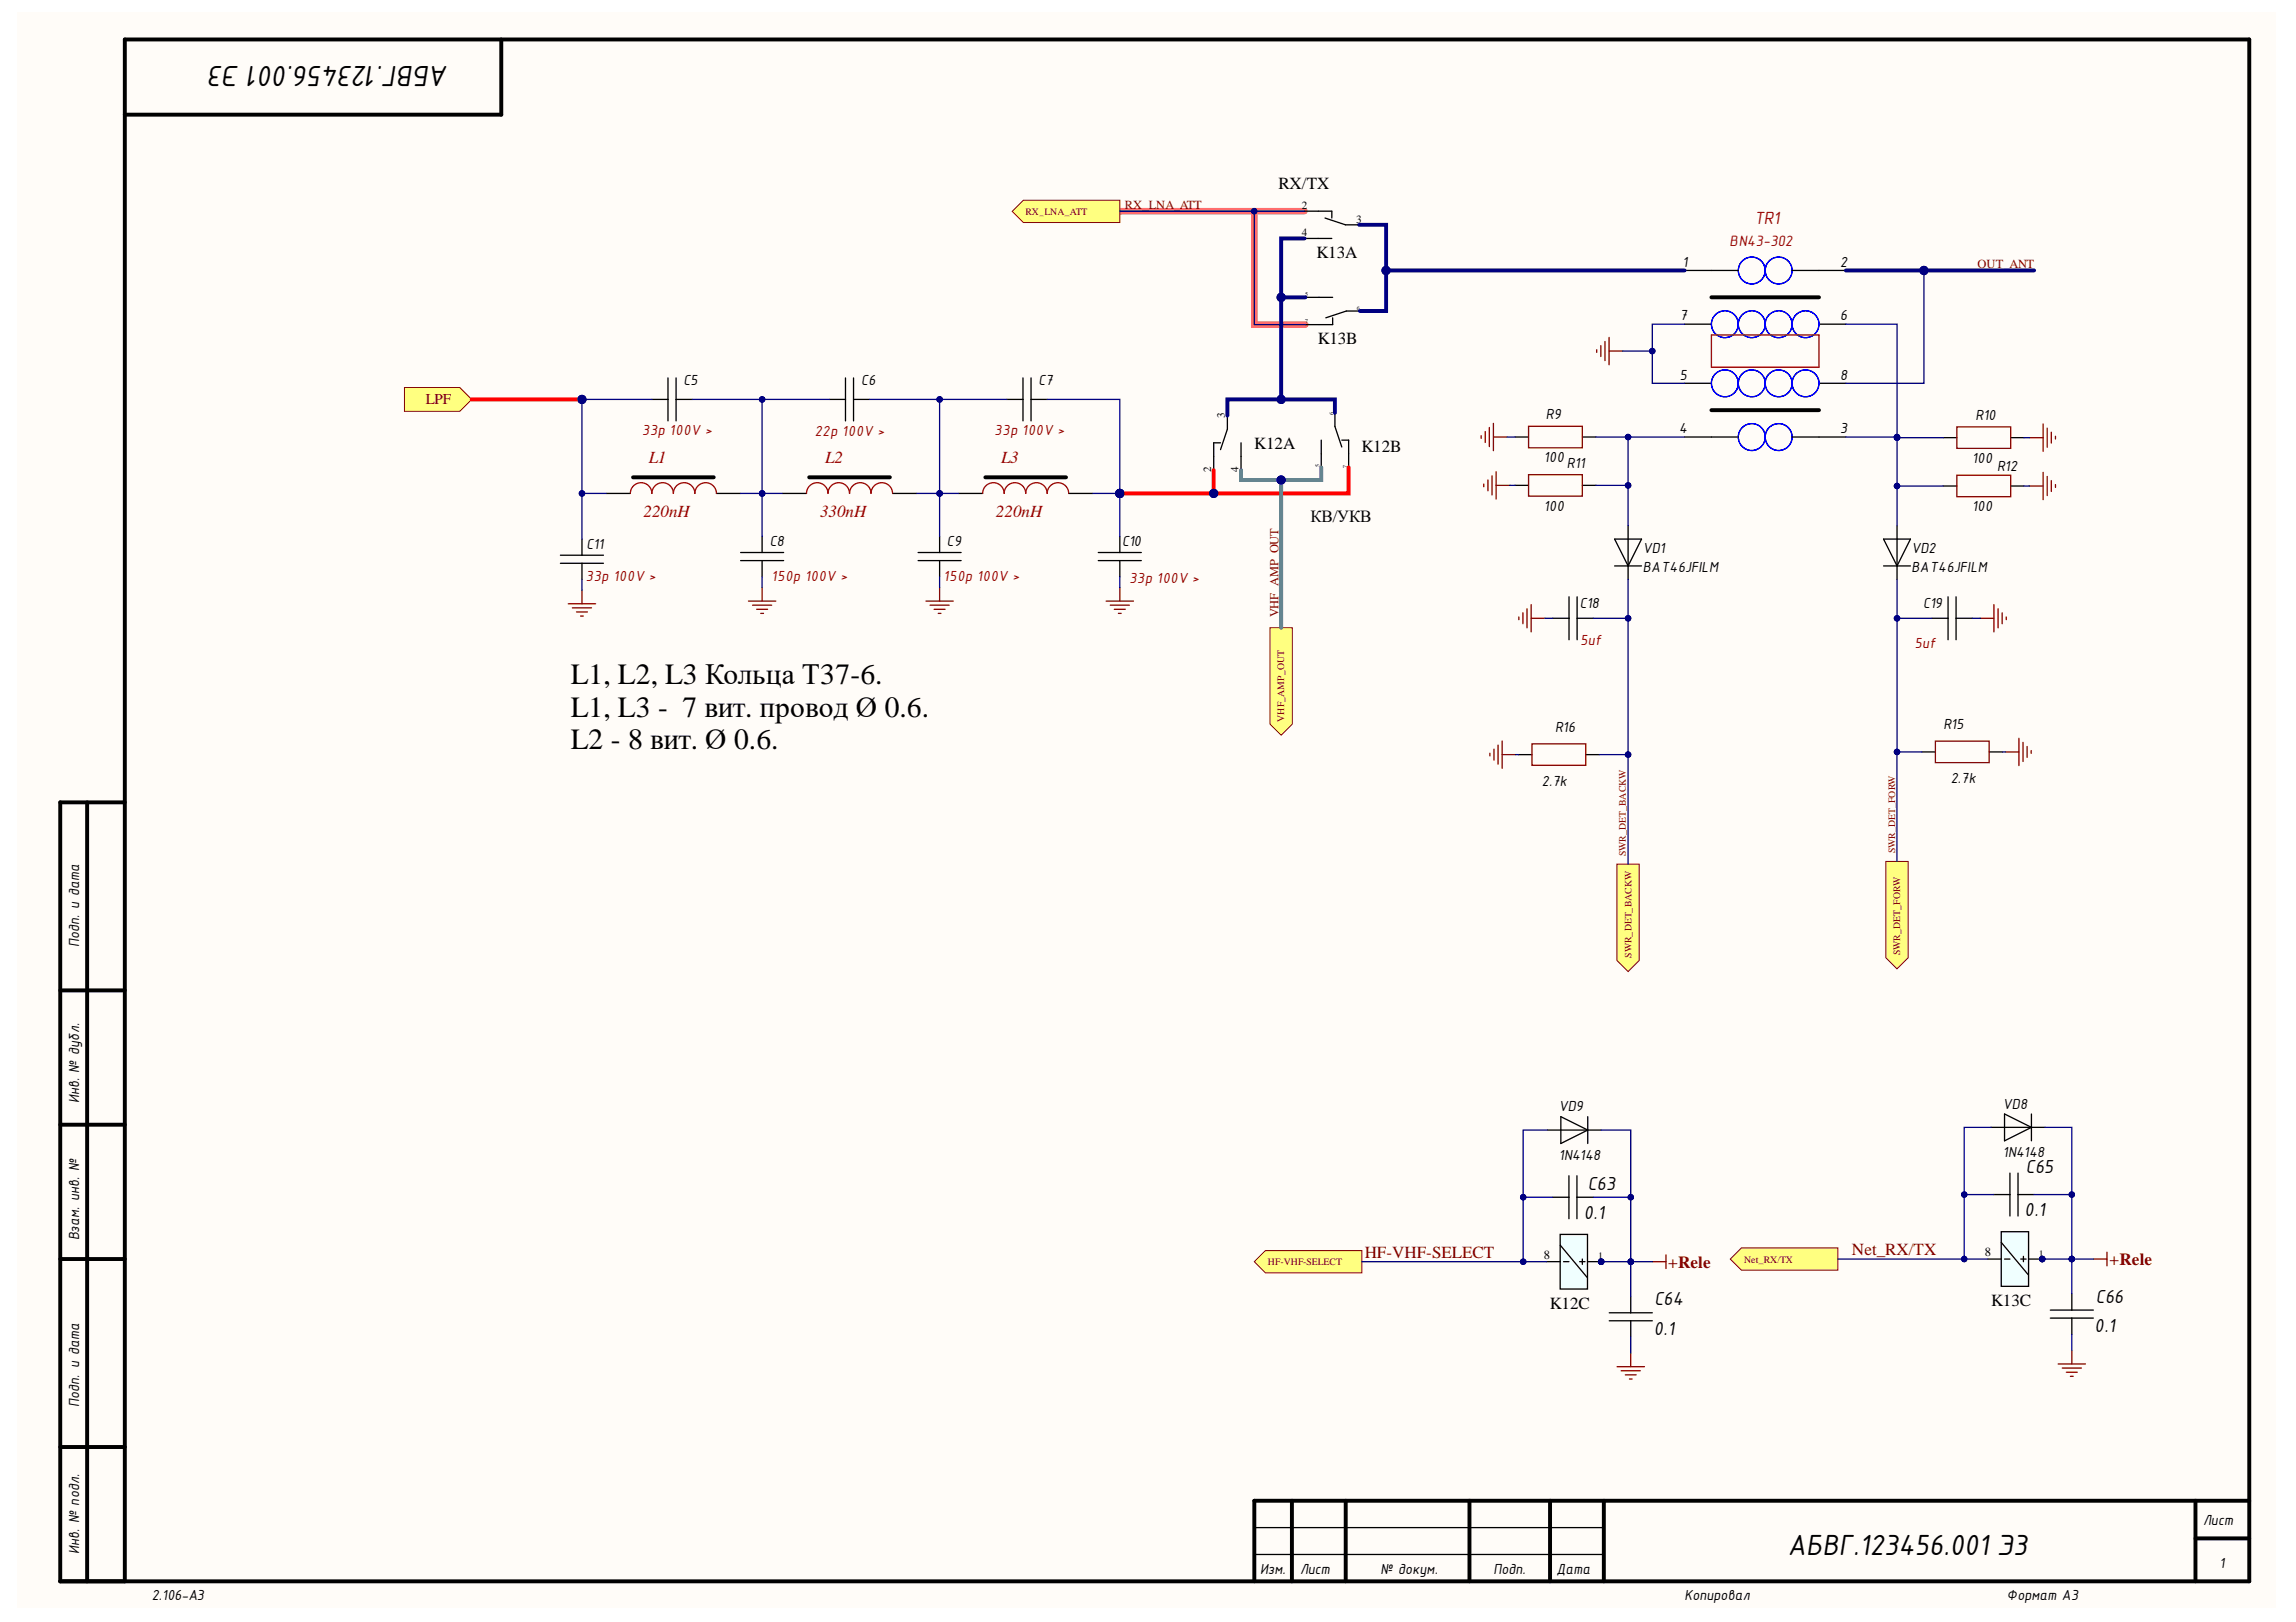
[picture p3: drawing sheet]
<svg xmlns="http://www.w3.org/2000/svg" width="297mm" height="210mm" viewBox="0 0 297 210" stroke-linecap="round" stroke-linejoin="round" font-family="sans-serif">
<defs><g id="words">
<g font-size="4.1">
<text x="58" y="8.5" transform="rotate(-180 58 8.5)">АБВГ.123456.001 Э3</text>
<text x="231.3" y="201.2">АБВГ.123456.001 Э3</text>
</g>
<g font-size="3.8">
<text x="73.9" y="88.5">L1, L2, L3 Кольца Т37-6.</text>
<text x="73.9" y="92.7">L1, L3 - 7 вит. провод Ø 0.6.</text>
<text x="73.9" y="97">L2 - 8 вит. Ø 0.6.</text>
</g>
<g font-size="2.7">
<text x="205.4" y="153.9">C63</text>
<text x="262.1" y="151.8">C65</text>
<text x="204.9" y="157.7">0.1</text>
<text x="261.9" y="157.4">0.1</text>
<text x="214" y="172.7">0.1</text>
<text x="214" y="168.9">C64</text>
<text x="271" y="172.4">0.1</text>
<text x="271.1" y="168.6">C66</text>
</g>
<text font-size="2.3" fill="#980000" x="227" y="29">TR1</text>
<g font-size="2.2">
<text x="165.4" y="24.4">RX/TX</text>
<text x="170.3" y="33.4">K13A</text>
<text x="170.5" y="44.6">K13B</text>
<text x="162.3" y="58.2">K12A</text>
<text x="176.1" y="58.5">K12B</text>
<text x="169.5" y="67.5">КВ/УКВ</text>
<text x="200.5" y="169.4">K12C</text>
<text x="257.6" y="169.1">K13C</text>
</g>
<g font-size="2.2" fill="#980000">
<text x="83.9" y="59.9">L1</text>
<text x="106.8" y="59.9">L2</text>
<text x="129.5" y="59.9">L3</text>
<text x="83.2" y="66.9">220nH</text>
<text x="106.1" y="66.9">330nH</text>
<text x="128.8" y="66.9">220nH</text>
</g>
<g font-size="2.2" fill="#800000">
<text x="176.6" y="162.8">HF-VHF-SELECT</text>
<text x="215.8" y="164.1">+Rele</text>
<text x="239.6" y="162.5">Net_RX/TX</text>
<text x="272.9" y="163.7">+Rele</text>
</g>
<g font-size="2.1">
<text x="217.7" y="34.5">1</text>
<text x="238.1" y="34.5">2</text>
<text x="217.3" y="41.4">7</text>
<text x="238.1" y="41.4">6</text>
<text x="88.4" y="49.8">C5</text>
<text x="111.4" y="49.8">C6</text>
<text x="134.3" y="49.8">C7</text>
<text x="217.3" y="49.1">5</text>
<text x="238.1" y="49.1">8</text>
<text x="199.7" y="59.9">100</text>
<text x="200" y="54.3">R9</text>
<text x="217.3" y="56">4</text>
<text x="238.1" y="56">3</text>
<text x="255.2" y="59.9">100</text>
<text x="255.6" y="54.4">R10</text>
<text x="202.7" y="60.5">R11</text>
<text x="258.4" y="61">R12</text>
<text x="75.9" y="71">C11</text>
<text x="99.6" y="70.7">C8</text>
<text x="122.5" y="70.7">C9</text>
<text x="145.2" y="70.7">C10</text>
<text x="199.7" y="66.1">100</text>
<text x="212.5" y="71.5">VD1</text>
<text x="247.3" y="71.5">VD2</text>
<text x="255.2" y="66.2">100</text>
<text x="212.5" y="74.1">BAT46JFILM</text>
<text x="247.3" y="74.1">BAT46JFILM</text>
<text x="204.4" y="78.7">C18</text>
<text x="248.8" y="78.7">C19</text>
<text x="201.2" y="94.7">R16</text>
<text x="251.4" y="94.3">R15</text>
<text x="199.5" y="101.7">2.7k</text>
<text x="252.4" y="101.3">2.7k</text>
<text x="10.2" y="122.6" transform="rotate(-90 10.2 122.6)">Подп. и дата</text>
<text x="10.2" y="142.8" transform="rotate(-90 10.2 142.8)">Инв. № дубл.</text>
<text x="201.7" y="143.8">VD9</text>
<text x="259.1" y="143.5">VD8</text>
<text x="259.1" y="149.8">1N4148</text>
<text x="201.7" y="150.1">1N4148</text>
<text x="10.2" y="160.5" transform="rotate(-90 10.2 160.5)">Взам. инв. №</text>
<text x="10.2" y="182.1" transform="rotate(-90 10.2 182.1)">Подп. и дата</text>
<text x="285" y="197.4">Лист</text>
<text x="10.2" y="201.1" transform="rotate(-90 10.2 201.1)">Инв. № подл.</text>
<text x="163" y="203.6">Изм.</text>
<text x="168.2" y="203.6">Лист</text>
<text x="178.6" y="203.6">№ докум.</text>
<text x="193.2" y="203.6">Подп.</text>
<text x="201.3" y="203.6">Дата</text>
<text x="287.1" y="203">1</text>
<text x="19.6" y="207.1">2.106-A3</text>
<text x="217.9" y="207.1">Копировал</text>
<text x="259.6" y="207.1">Формат А3</text>
</g>
<g font-size="2.1" fill="#980000">
<text x="83.1" y="56.3">33p 100V &gt;</text>
<text x="105.4" y="56.4">22p 100V &gt;</text>
<text x="128.7" y="56.3">33p 100V &gt;</text>
<text x="75.8" y="75.2">33p 100V &gt;</text>
<text x="99.8" y="75.2">150p 100V &gt;</text>
<text x="122.1" y="75.2">150p 100V &gt;</text>
<text x="146.1" y="75.5">33p 100V &gt;</text>
<text x="204.5" y="83.4">5uf</text>
<text x="247.7" y="83.9">5uf</text>
</g>
<text font-size="2" fill="#980000" x="223.8" y="31.9">BN43-302</text>
<text font-size="1.9" fill="#800000" x="55.1" y="52.3">LPF</text>
<g font-size="1.6" fill="#800000">
<text x="145.5" y="27.1">RX_LNA_ATT</text>
<text x="255.8" y="34.7">OUT_ANT</text>
<text x="165.4" y="79.9" transform="rotate(-90 165.4 79.9)">VHF_AMP_OUT</text>
</g>
<g font-size="1.6">
<text x="199.7" y="163">8</text>
<text x="256.8" y="162.6">8</text>
</g>
<g font-size="1.4">
<text x="168.4" y="27.1">2</text>
<text x="175.5" y="28.8">3</text>
<text x="168.4" y="30.5">4</text>
<text x="158.5" y="54.1" transform="rotate(-90 158.5 54.1)">3</text>
<text x="156.7" y="61.1" transform="rotate(-90 156.7 61.1)">2</text>
<text x="160.2" y="61.1" transform="rotate(-90 160.2 61.1)">4</text>
</g>
<g font-size="1.3" fill="#800000">
<text x="132.7" y="27.8">RX_LNA_ATT</text>
<text x="166.2" y="93.4" transform="rotate(-90 166.2 93.4)">VHF_AMP_OUT</text>
<text x="210.3" y="110.8" transform="rotate(-90 210.3 110.8)">SWR_DET_BACKW</text>
<text x="245.2" y="110.4" transform="rotate(-90 245.2 110.4)">SWR_DET_FORW</text>
<text x="211.1" y="123.9" transform="rotate(-90 211.1 123.9)">SWR_DET_BACKW</text>
<text x="245.8" y="123.6" transform="rotate(-90 245.8 123.6)">SWR_DET_FORW</text>
<text x="164" y="163.7">HF-VHF-SELECT</text>
<text x="225.6" y="163.4">Net_RX/TX</text>
</g>
<g font-size="1.3">
<text x="206.8" y="163">1</text>
<text x="263.8" y="162.6">1</text>
</g>
<g font-size=".8">
<text x="168.9" y="38.3">5</text>
<text x="168.9" y="41.8">7</text>
<text x="175.5" y="40.1">6</text>
<text x="172.5" y="53.8" transform="rotate(-90 172.5 53.8)">6</text>
<text x="170.7" y="60.4" transform="rotate(-90 170.7 60.4)">5</text>
<text x="174.3" y="60.5" transform="rotate(-90 174.3 60.5)">7</text>
</g>
</g></defs>
<g fill="#fffcf8">
<path d="M2.2 1.6h292.3v206.5h-292.3z" fill-rule="evenodd"/>
<path d="M2.2 1.6h292.3v206.5h-292.3z" fill-rule="evenodd"/>
</g>
<path d="M162.3 27.3v14.7h6.6M168.8 27.3l-23.9 .1" fill="none" stroke="#ff6e6e" stroke-width=".85"/>
<g fill="none" stroke="#000" stroke-width=".51">
<path d="M64.9 5.1v9.7h-48.8M221.4 38.5h13.9M221.4 53.1h13.9M7.8 103.8v100.8h283.2v-199.5h-274.9v199.5M7.8 103.8h8.3M11.3 103.8v100.8M7.8 128.2h8.3M7.8 145.5h8.3M7.8 162.9h8.3M7.8 187.3h8.3M167.1 194.2v10.4M174.1 194.2v10.4"/>
<path d="M190.1 194.2v10.4M200.5 194.2v10.4M207.5 194.2v10.4M284 194.2v10.4M284 199.1h7M291 194.2h-128.7v10.4"/>
</g>
<g fill="none" stroke="#000" stroke-width=".17">
<path d="M217.9 35h7M231.8 35h7M196 56.6h1.8M204.7 56.6h1.8M217.9 42h3.5M217.9 49.6h3.5M217.9 56.6h7M231.8 56.6h7M235.3 42h3.5M235.3 49.6h3.5M251.4 56.6h1.8M260.1 56.6h1.8"/>
<path d="M196 62.8h1.8M203 77.2v5.6M204 77.2v5.6M204.7 62.8h1.8M208.9 73.2h3.5M208.9 69.8h3.5l-1.8 3.4zM210.6 68v7M243.7 73.2h3.5M243.7 69.8h3.5l-1.8 3.4zM245.4 68v7M251.4 62.9h1.8M260.1 62.9h1.8"/>
<path d="M200.9 80h2.1M204 80h2.1M162.3 197.7h45.2M162.3 201.2h45.2"/>
</g>
<g fill="none" stroke="#00f" stroke-width=".17">
<circle cx="226.6" cy="35" r="1.74"/>
<circle cx="230.1" cy="35" r="1.74"/>
<circle cx="223.1" cy="42" r="1.74"/>
<circle cx="223.2" cy="49.6" r="1.74"/>
<circle cx="223.2" cy="42" r="1.74"/>
<circle cx="226.6" cy="42" r="1.74"/>
<circle cx="226.6" cy="49.6" r="1.74"/>
<circle cx="226.6" cy="56.6" r="1.74"/>
<circle cx="230.1" cy="42" r="1.74"/>
<circle cx="230.1" cy="49.6" r="1.74"/>
<circle cx="230.1" cy="56.6" r="1.74"/>
<circle cx="233.6" cy="42" r="1.74"/>
<circle cx="233.6" cy="49.6" r="1.74"/>
</g>
<path d="M221.4 43.3h13.9v4.2h-13.9z" fill="none" stroke="#980000" stroke-width=".17"/>
<g fill="none" stroke="#800000" stroke-width=".17">
<path d="M191.6 56.4v.3M192.1 55.8v1.5M192.7 55.3v2.5M193.2 54.8v3.5M193.2 56.6h1.8M197.8 55.2h6.9v2.7h-6.9zM206.6 45.3v.3M207.1 44.7v1.4M207.6 44.2v2.5M208.2 43.7v3.5M208.2 45.4h1.7M253.2 55.2h6.9v2.8h-6.9z"/>
<path d="M262.6 56.6h1.7M264.3 54.9v3.5M264.9 55.4v2.5M265.4 55.9v1.4M265.9 56.5v.3M192 62.6v.4M192.5 62.1v1.4M193 61.6v2.4M193.6 61v3.6M193.6 62.8h1.7M197.8 61.4h6.9v2.8h-6.9zM253.2 61.5h6.9v2.8h-6.9z"/>
<path d="M262.6 62.9h1.7M264.3 61.1v3.6M264.9 61.7v2.4M265.4 62.2v1.4M265.9 62.7v.4"/>
</g>
<path d="M52.3 50.1h7.2l1.5 1.6-1.5 1.5h-7.2z" fill-rule="evenodd" fill="#ffff80"/>
<path d="M52.3 50.1h7.2l1.5 1.6-1.5 1.5h-7.2z" fill="none" stroke="#800000" stroke-width=".13"/>
<g fill="none" stroke="#800000" stroke-width=".17">
<path d="M196.5 79.8v.4M197 79.3v1.4M197.6 78.8v2.4M198.1 78.2v3.6M258 78.2v3.6M258.5 78.8v2.4M259 79.3v1.4M259.6 79.8v.4M192.8 97.5v.3M193.3 96.9v1.5M193.8 96.4v2.5M194.3 95.9v3.5"/>
<path d="M194.3 97.7h1.8M198.1 80h1.8M198.2 96.3h7v2.7h-7zM250.4 95.9h6.9v2.8h-6.9zM256.2 80h1.8M259.4 97.3h1.8M261.2 95.5v3.6M261.7 96.1v2.4M262.3 96.6v1.4M262.8 97.1v.4"/>
</g>
<path d="M252 77.2v5.6M253.1 77.2v5.6M196.5 97.7h1.7M205.2 97.7h1.7M248.6 97.3h1.8M249.9 80h2.1M253.1 80h2.1M257.3 97.3h1.8" fill="none" stroke="#000" stroke-width=".17"/>
<circle cx="207.1" cy="163.3" r=".35" fill="#000080"/>
<circle cx="207.1" cy="163.3" r=".35" fill="none" stroke="#000080" stroke-width=".13"/>
<path d="M201.8 159.7h3.6v7.1h-3.6z" fill-rule="evenodd" fill="#f0ffff"/>
<path d="M201.8 159.7h3.6v7.1h-3.6zM200.1 163.3h1.7M205.4 163.3h1.8" fill="none" stroke="#000" stroke-width=".17"/>
<circle cx="207.1" cy="163.3" r=".35" fill="#000080"/>
<circle cx="207.1" cy="163.3" r=".35" fill="none" stroke="#000080" stroke-width=".13"/>
<g fill="none" stroke="#000" stroke-width=".17">
<path d="M168.8 30.9h3.5M168.8 27.3h3.5v.9M168.9 38.5h3.5M171.4 28.2l2.7 .9h1.7M172.4 41.1v.9h-3.5M175.9 40.3h-1.7l-2.7 .8M200.9 154.9h2.1M203 152.2v5.5M204 152.2v5.5M204 154.9h2.1M201.8 161.1l3.5 4.2M202.3 163.3h.7"/>
<path d="M204.4 163.3h.7M204.7 162.9v.7M208.2 170.9h5.6M208.2 169.9h5.6M211 167.8v2.1M211 170.9v2.1"/>
</g>
<path d="M209.2 176.9h3.5M209.7 177.4h2.5M210.3 177.9h1.4M210.8 178.5h.4M211 175.1v1.8M213.8 163.3h1.7M215.5 162.4v1.8" fill="none" stroke="#800000" stroke-width=".17"/>
<path d="M162.3 163.3l1.4-1.5h12.5v2.9h-12.5z" fill-rule="evenodd" fill="#ffff80"/>
<path d="M162.3 163.3l1.4-1.5h12.5v2.9h-12.5z" fill="none" stroke="#800000" stroke-width=".13"/>
<path d="M164.3 81.2h2.9v12.5l-1.5 1.4-1.4-1.4z" fill-rule="evenodd" fill="#ffff80"/>
<path d="M164.3 81.2h2.9v12.5l-1.5 1.4-1.4-1.4z" fill="none" stroke="#800000" stroke-width=".13"/>
<path d="M157.9 57.3h-.9v3.5M158.8 53.8v1.7l-.9 2.7M160.6 57.3v3.5M170.9 57v3.5M172.7 53.4v1.8l.9 2.6M173.6 57h.9v3.5" fill="none" stroke="#000" stroke-width=".17"/>
<circle cx="264.2" cy="162.9" r=".35" fill="#000080"/>
<circle cx="264.2" cy="162.9" r=".35" fill="none" stroke="#000080" stroke-width=".13"/>
<path d="M258.9 159.4h3.5v7.1h-3.5z" fill-rule="evenodd" fill="#f0ffff"/>
<path d="M258.9 159.4h3.5v7.1h-3.5zM257.1 162.9h1.8M262.4 162.9h1.8" fill="none" stroke="#000" stroke-width=".17"/>
<circle cx="264.2" cy="162.9" r=".35" fill="#000080"/>
<circle cx="264.2" cy="162.9" r=".35" fill="none" stroke="#000080" stroke-width=".13"/>
<path d="M258.9 160.8l3.5 4.2M259.3 162.9h.7M261.4 162.9h.7M261.8 162.6v.7" fill="none" stroke="#000" stroke-width=".17"/>
<path d="M131 27.4l1.4-1.5h12.5v2.9h-12.5z" fill-rule="evenodd" fill="#ffff80"/>
<path d="M131 27.4l1.4-1.5h12.5v2.9h-12.5z" fill="none" stroke="#800000" stroke-width=".13"/>
<path d="M266.3 176.5h3.5M266.8 177h2.5M267.3 177.6h1.4M267.9 178.1h.3M268 174.7v1.8M270.8 162.9h1.8M272.6 162v1.8" fill="none" stroke="#800000" stroke-width=".17"/>
<path d="M257.9 154.6h2.1M260 151.8v5.6M261.1 151.8v5.6M261.1 154.6h2.1M265.3 170.6h5.5M265.3 169.5h5.5M268 167.4v2.1M268 170.6v2.1" fill="none" stroke="#000" stroke-width=".17"/>
<path d="M225.3 161.5h12.5v2.9h-12.5l-1.4-1.5z" fill-rule="evenodd" fill="#ffff80"/>
<path d="M225.3 161.5h12.5v2.9h-12.5l-1.4-1.5z" fill="none" stroke="#800000" stroke-width=".13"/>
<path d="M209.2 111.8h2.9v12.5l-1.5 1.4-1.4-1.4z" fill-rule="evenodd" fill="#ffff80"/>
<path d="M209.2 111.8h2.9v12.5l-1.5 1.4-1.4-1.4z" fill="none" stroke="#800000" stroke-width=".13"/>
<path d="M244 111.5h2.9v12.4l-1.5 1.5-1.4-1.5z" fill-rule="evenodd" fill="#ffff80"/>
<path d="M244 111.5h2.9v12.4l-1.5 1.5-1.4-1.5z" fill="none" stroke="#800000" stroke-width=".13"/>
<g fill="none" stroke="#000" stroke-width=".17">
<path d="M84.3 51.7h2.1M86.4 48.9v5.6M87.5 51.7h2.1M87.5 48.9v5.6M107.3 51.7h2.1M109.4 48.9v5.6M110.4 51.7h2.1M110.4 48.9v5.6M130.3 51.7h2M132.3 48.9v5.6M133.4 48.9v5.6M133.4 51.7h2.1"/>
<path d="M72.5 71.8h5.6M72.5 72.9h5.6M75.3 69.8v2M75.3 72.9v2.1M78.4 63.9h3.1M92.7 63.9h3.1M95.8 71.5h5.6M95.8 72.5h5.6M98.6 69.4v2.1M98.6 72.5v2.1M101.2 63.9h3.1M115.5 63.9h3.1"/>
<path d="M118.8 71.5h5.5M118.8 72.5h5.5M121.6 69.4v2.1M121.6 72.5v2.1M124 63.9h3.1M138.3 63.9h3.1M142.1 71.5h5.6M142.1 72.5h5.6M144.9 69.4v2.1M144.9 72.5v2.1M200.2 146.2h7M201.9 144.5l3.5 1.7-3.5 1.8z"/>
<path d="M205.4 144.5v3.5M257.6 145.9h7M259.3 144.2l3.5 1.7-3.5 1.7zM262.8 144.2v3.4"/>
</g>
<path d="M81.5 63.9a1.39 1.39 0 0 1 1.4-1.4 1.39 1.39 0 0 1 1.4 1.4 1.39 1.39 0 0 1 1.4-1.4 1.39 1.39 0 0 1 1.4 1.4 1.39 1.39 0 0 1 1.4-1.4 1.39 1.39 0 0 1 1.4 1.4 1.39 1.39 0 0 1 1.4-1.4 1.39 1.39 0 0 1 1.4 1.4M104.3 63.9a1.39 1.39 0 0 1 1.4-1.4 1.39 1.39 0 0 1 1.4 1.4 1.39 1.39 0 0 1 1.4-1.4 1.39 1.39 0 0 1 1.4 1.4 1.39 1.39 0 0 1 1.4-1.4 1.39 1.39 0 0 1 1.4 1.4 1.39 1.39 0 0 1 1.4-1.4 1.39 1.39 0 0 1 1.4 1.4M127.1 63.9a1.39 1.39 0 0 1 1.4-1.4 1.39 1.39 0 0 1 1.4 1.4 1.39 1.39 0 0 1 1.4-1.4 1.39 1.39 0 0 1 1.4 1.4 1.39 1.39 0 0 1 1.4-1.4 1.39 1.39 0 0 1 1.4 1.4 1.39 1.39 0 0 1 1.4-1.4 1.39 1.39 0 0 1 1.4 1.4" fill="none" stroke="#980000" stroke-width=".17"/>
<path d="M81.9 61.8h10.4M104.7 61.8h10.4M127.5 61.8h10.4" fill="none" stroke="#000" stroke-width=".51"/>
<g fill="none" stroke="#800000" stroke-width=".17">
<path d="M73.5 78.1h3.6M74.1 78.7h2.4M74.6 79.2h1.4M75.1 79.7h.4M75.3 76.4v1.7M96.8 77.8h3.6M97.4 78.3h2.4M97.9 78.8h1.4M98.4 79.4h.4M98.6 76v1.8M119.8 77.8h3.5M120.3 78.3h2.5"/>
<path d="M120.9 78.8h1.4M121.4 79.4h.3M121.6 76v1.8M143.1 77.8h3.5M143.6 78.3h2.5M144.2 78.8h1.4M144.7 79.4h.3M144.9 76v1.8"/>
</g>
<path d="M195 56.6h1M206.5 62.8h4.1v5.2" fill="none" stroke="#000080" stroke-width=".17"/>
<circle cx="210.6" cy="62.8" r=".35" fill="#000080"/>
<circle cx="210.6" cy="62.8" r=".35" fill="none" stroke="#000080" stroke-width=".13"/>
<path d="M209.9 45.4h3.9" fill="none" stroke="#000080" stroke-width=".17"/>
<circle cx="213.8" cy="45.4" r=".35" fill="#000080"/>
<circle cx="213.8" cy="45.4" r=".35" fill="none" stroke="#000080" stroke-width=".13"/>
<path d="M210.6 56.6v6.2M261.9 56.6h.7M261.9 62.9h.7" fill="none" stroke="#000080" stroke-width=".17"/>
<circle cx="210.6" cy="62.8" r=".35" fill="#000080"/>
<circle cx="210.6" cy="62.8" r=".35" fill="none" stroke="#000080" stroke-width=".13"/>
<circle cx="210.6" cy="56.6" r=".35" fill="#000080"/>
<circle cx="210.6" cy="56.6" r=".35" fill="none" stroke="#000080" stroke-width=".13"/>
<path d="M206.5 56.6h11.4" fill="none" stroke="#000080" stroke-width=".17"/>
<circle cx="210.6" cy="56.6" r=".35" fill="#000080"/>
<circle cx="210.6" cy="56.6" r=".35" fill="none" stroke="#000080" stroke-width=".13"/>
<path d="M217.9 42h-4.1v7.6h4.1" fill="none" stroke="#000080" stroke-width=".17"/>
<circle cx="213.8" cy="45.4" r=".35" fill="#000080"/>
<circle cx="213.8" cy="45.4" r=".35" fill="none" stroke="#000080" stroke-width=".13"/>
<path d="M245.4 56.6h6" fill="none" stroke="#000080" stroke-width=".17"/>
<circle cx="245.4" cy="56.6" r=".35" fill="#000080"/>
<circle cx="245.4" cy="56.6" r=".35" fill="none" stroke="#000080" stroke-width=".13"/>
<path d="M245.4 56.6h.1" fill="none" stroke="#000080" stroke-width=".17"/>
<circle cx="245.4" cy="56.6" r=".35" fill="#000080"/>
<circle cx="245.4" cy="56.6" r=".35" fill="none" stroke="#000080" stroke-width=".13"/>
<circle cx="245.4" cy="56.6" r=".35" fill="#000080"/>
<circle cx="245.4" cy="56.6" r=".35" fill="none" stroke="#000080" stroke-width=".13"/>
<path d="M245.4 56.6v6.3" fill="none" stroke="#000080" stroke-width=".17"/>
<circle cx="245.4" cy="62.9" r=".35" fill="#000080"/>
<circle cx="245.4" cy="62.9" r=".35" fill="none" stroke="#000080" stroke-width=".13"/>
<circle cx="245.4" cy="56.6" r=".35" fill="#000080"/>
<circle cx="245.4" cy="56.6" r=".35" fill="none" stroke="#000080" stroke-width=".13"/>
<path d="M238.8 42h6.6v14.6h-6.6" fill="none" stroke="#000080" stroke-width=".17"/>
<circle cx="245.4" cy="56.6" r=".35" fill="#000080"/>
<circle cx="245.4" cy="56.6" r=".35" fill="none" stroke="#000080" stroke-width=".13"/>
<path d="M251.4 62.9h-6v5.1" fill="none" stroke="#000080" stroke-width=".17"/>
<circle cx="245.4" cy="62.9" r=".35" fill="#000080"/>
<circle cx="245.4" cy="62.9" r=".35" fill="none" stroke="#000080" stroke-width=".13"/>
<path d="M210.6 75v5h-4.5" fill="none" stroke="#000080" stroke-width=".17"/>
<circle cx="210.6" cy="80" r=".35" fill="#000080"/>
<circle cx="210.6" cy="80" r=".35" fill="none" stroke="#000080" stroke-width=".13"/>
<path d="M195.3 62.8h.7M245.4 75v5h4.5M199.9 80h1" fill="none" stroke="#000080" stroke-width=".17"/>
<circle cx="245.4" cy="80" r=".35" fill="#000080"/>
<circle cx="245.4" cy="80" r=".35" fill="none" stroke="#000080" stroke-width=".13"/>
<path d="M196.1 97.7h.4M245.4 97.3v14.2M255.2 80h1M259.1 97.3h.3" fill="none" stroke="#000080" stroke-width=".17"/>
<circle cx="245.4" cy="97.3" r=".35" fill="#000080"/>
<circle cx="245.4" cy="97.3" r=".35" fill="none" stroke="#000080" stroke-width=".13"/>
<path d="M211 163.3h2.8" fill="none" stroke="#000080" stroke-width=".17"/>
<circle cx="211" cy="163.3" r=".35" fill="#000080"/>
<circle cx="211" cy="163.3" r=".35" fill="none" stroke="#000080" stroke-width=".13"/>
<path d="M211 163.3v4.5" fill="none" stroke="#000080" stroke-width=".17"/>
<circle cx="211" cy="163.3" r=".35" fill="#000080"/>
<circle cx="211" cy="163.3" r=".35" fill="none" stroke="#000080" stroke-width=".13"/>
<path d="M206.1 154.9h4.9v8.4M211 173v2.1" fill="none" stroke="#000080" stroke-width=".17"/>
<circle cx="211" cy="154.9" r=".35" fill="#000080"/>
<circle cx="211" cy="154.9" r=".35" fill="none" stroke="#000080" stroke-width=".13"/>
<circle cx="211" cy="163.3" r=".35" fill="#000080"/>
<circle cx="211" cy="163.3" r=".35" fill="none" stroke="#000080" stroke-width=".13"/>
<path d="M206.9 163.3h.3" fill="none" stroke="#000080" stroke-width=".17"/>
<circle cx="207.1" cy="163.3" r=".35" fill="#000080"/>
<circle cx="207.1" cy="163.3" r=".35" fill="none" stroke="#000080" stroke-width=".13"/>
<path d="M200.9 154.9h-3.8v8.4h-20.9" fill="none" stroke="#000080" stroke-width=".17"/>
<circle cx="197.1" cy="163.3" r=".35" fill="#000080"/>
<circle cx="197.1" cy="163.3" r=".35" fill="none" stroke="#000080" stroke-width=".13"/>
<circle cx="197.1" cy="154.9" r=".35" fill="#000080"/>
<circle cx="197.1" cy="154.9" r=".35" fill="none" stroke="#000080" stroke-width=".13"/>
<path d="M197.1 163.3h3" fill="none" stroke="#000080" stroke-width=".17"/>
<circle cx="197.1" cy="163.3" r=".35" fill="#000080"/>
<circle cx="197.1" cy="163.3" r=".35" fill="none" stroke="#000080" stroke-width=".13"/>
<path d="M207.2 163.3h3.8" fill="none" stroke="#000080" stroke-width=".17"/>
<circle cx="207.1" cy="163.3" r=".35" fill="#000080"/>
<circle cx="207.1" cy="163.3" r=".35" fill="none" stroke="#000080" stroke-width=".13"/>
<circle cx="211" cy="163.3" r=".35" fill="#000080"/>
<circle cx="211" cy="163.3" r=".35" fill="none" stroke="#000080" stroke-width=".13"/>
<path d="M268 162.9h2.8" fill="none" stroke="#000080" stroke-width=".17"/>
<circle cx="268" cy="162.9" r=".35" fill="#000080"/>
<circle cx="268" cy="162.9" r=".35" fill="none" stroke="#000080" stroke-width=".13"/>
<path d="M268 162.9v4.5" fill="none" stroke="#000080" stroke-width=".17"/>
<circle cx="268" cy="162.9" r=".35" fill="#000080"/>
<circle cx="268" cy="162.9" r=".35" fill="none" stroke="#000080" stroke-width=".13"/>
<path d="M263.2 154.6h4.8v8.3M268 172.7v2" fill="none" stroke="#000080" stroke-width=".17"/>
<circle cx="268" cy="154.6" r=".35" fill="#000080"/>
<circle cx="268" cy="154.6" r=".35" fill="none" stroke="#000080" stroke-width=".13"/>
<circle cx="268" cy="162.9" r=".35" fill="#000080"/>
<circle cx="268" cy="162.9" r=".35" fill="none" stroke="#000080" stroke-width=".13"/>
<path d="M264 162.9h.2" fill="none" stroke="#000080" stroke-width=".17"/>
<circle cx="264.2" cy="162.9" r=".35" fill="#000080"/>
<circle cx="264.2" cy="162.9" r=".35" fill="none" stroke="#000080" stroke-width=".13"/>
<path d="M254.1 162.9h3" fill="none" stroke="#000080" stroke-width=".17"/>
<circle cx="254.1" cy="162.9" r=".35" fill="#000080"/>
<circle cx="254.1" cy="162.9" r=".35" fill="none" stroke="#000080" stroke-width=".13"/>
<path d="M264.2 162.9h3.8" fill="none" stroke="#000080" stroke-width=".17"/>
<circle cx="264.2" cy="162.9" r=".35" fill="#000080"/>
<circle cx="264.2" cy="162.9" r=".35" fill="none" stroke="#000080" stroke-width=".13"/>
<circle cx="268" cy="162.9" r=".35" fill="#000080"/>
<circle cx="268" cy="162.9" r=".35" fill="none" stroke="#000080" stroke-width=".13"/>
<path d="M257.9 154.6h-3.8v8.3h-16.3" fill="none" stroke="#000080" stroke-width=".17"/>
<circle cx="254.1" cy="162.9" r=".35" fill="#000080"/>
<circle cx="254.1" cy="162.9" r=".35" fill="none" stroke="#000080" stroke-width=".13"/>
<circle cx="254.1" cy="154.6" r=".35" fill="#000080"/>
<circle cx="254.1" cy="154.6" r=".35" fill="none" stroke="#000080" stroke-width=".13"/>
<path d="M248.9 35v14.6h-10.1" fill="none" stroke="#000080" stroke-width=".17"/>
<circle cx="248.9" cy="35" r=".53" fill="#000080"/>
<circle cx="248.9" cy="35" r=".53" fill="none" stroke="#000080" stroke-width=".13"/>
<path d="M238.8 35h24.4" fill="none" stroke="#000080" stroke-width=".51"/>
<circle cx="248.9" cy="35" r=".53" fill="#000080"/>
<circle cx="248.9" cy="35" r=".53" fill="none" stroke="#000080" stroke-width=".13"/>
<path d="M210.6 97.7v14.1" fill="none" stroke="#000080" stroke-width=".17"/>
<circle cx="210.6" cy="97.7" r=".35" fill="#000080"/>
<circle cx="210.6" cy="97.7" r=".35" fill="none" stroke="#000080" stroke-width=".13"/>
<path d="M144.9 63.9v5.5" fill="none" stroke="#000080" stroke-width=".17"/>
<circle cx="144.9" cy="63.9" r=".53" fill="#000080"/>
<circle cx="144.9" cy="63.9" r=".53" fill="none" stroke="#000080" stroke-width=".13"/>
<path d="M135.5 51.7h9.4v12.2M144.9 74.6v1.4" fill="none" stroke="#000080" stroke-width=".17"/>
<circle cx="144.9" cy="63.9" r=".53" fill="#000080"/>
<circle cx="144.9" cy="63.9" r=".53" fill="none" stroke="#000080" stroke-width=".13"/>
<path d="M89.6 51.7h17.7" fill="none" stroke="#000080" stroke-width=".17"/>
<circle cx="98.6" cy="51.7" r=".35" fill="#000080"/>
<circle cx="98.6" cy="51.7" r=".35" fill="none" stroke="#000080" stroke-width=".13"/>
<path d="M112.5 51.7h17.8" fill="none" stroke="#000080" stroke-width=".17"/>
<circle cx="121.6" cy="51.7" r=".35" fill="#000080"/>
<circle cx="121.6" cy="51.7" r=".35" fill="none" stroke="#000080" stroke-width=".13"/>
<path d="M118.6 63.9h5.4" fill="none" stroke="#000080" stroke-width=".17"/>
<circle cx="121.6" cy="63.9" r=".35" fill="#000080"/>
<circle cx="121.6" cy="63.9" r=".35" fill="none" stroke="#000080" stroke-width=".13"/>
<path d="M95.8 63.9h5.4" fill="none" stroke="#000080" stroke-width=".17"/>
<circle cx="98.6" cy="63.9" r=".35" fill="#000080"/>
<circle cx="98.6" cy="63.9" r=".35" fill="none" stroke="#000080" stroke-width=".13"/>
<path d="M121.6 51.7v12.2" fill="none" stroke="#000080" stroke-width=".17"/>
<circle cx="121.6" cy="63.9" r=".35" fill="#000080"/>
<circle cx="121.6" cy="63.9" r=".35" fill="none" stroke="#000080" stroke-width=".13"/>
<circle cx="121.6" cy="51.7" r=".35" fill="#000080"/>
<circle cx="121.6" cy="51.7" r=".35" fill="none" stroke="#000080" stroke-width=".13"/>
<path d="M98.6 51.7v12.2" fill="none" stroke="#000080" stroke-width=".17"/>
<circle cx="98.6" cy="63.9" r=".35" fill="#000080"/>
<circle cx="98.6" cy="63.9" r=".35" fill="none" stroke="#000080" stroke-width=".13"/>
<circle cx="98.6" cy="51.7" r=".35" fill="#000080"/>
<circle cx="98.6" cy="51.7" r=".35" fill="none" stroke="#000080" stroke-width=".13"/>
<path d="M121.6 63.9v5.5" fill="none" stroke="#000080" stroke-width=".17"/>
<circle cx="121.6" cy="63.9" r=".35" fill="#000080"/>
<circle cx="121.6" cy="63.9" r=".35" fill="none" stroke="#000080" stroke-width=".13"/>
<path d="M98.6 63.9v5.5M121.6 74.6v1.4" fill="none" stroke="#000080" stroke-width=".17"/>
<circle cx="98.6" cy="63.9" r=".35" fill="#000080"/>
<circle cx="98.6" cy="63.9" r=".35" fill="none" stroke="#000080" stroke-width=".13"/>
<path d="M75.3 75v1.4M78.4 63.9h-3.1v5.9M98.6 74.6v1.4" fill="none" stroke="#000080" stroke-width=".17"/>
<circle cx="75.3" cy="63.9" r=".35" fill="#000080"/>
<circle cx="75.3" cy="63.9" r=".35" fill="none" stroke="#000080" stroke-width=".13"/>
<path d="M84.3 51.7h-9v12.2" fill="none" stroke="#000080" stroke-width=".17"/>
<circle cx="75.3" cy="51.7" r=".53" fill="#000080"/>
<circle cx="75.3" cy="51.7" r=".53" fill="none" stroke="#000080" stroke-width=".13"/>
<circle cx="75.3" cy="63.9" r=".35" fill="#000080"/>
<circle cx="75.3" cy="63.9" r=".35" fill="none" stroke="#000080" stroke-width=".13"/>
<path d="M61 51.7h14.3" fill="none" stroke="#f00" stroke-width=".51"/>
<circle cx="75.3" cy="51.7" r=".53" fill="#000080"/>
<circle cx="75.3" cy="51.7" r=".53" fill="none" stroke="#000080" stroke-width=".13"/>
<path d="M200.2 146.2h-3.1v8.7" fill="none" stroke="#000080" stroke-width=".17"/>
<circle cx="197.1" cy="154.9" r=".35" fill="#000080"/>
<circle cx="197.1" cy="154.9" r=".35" fill="none" stroke="#000080" stroke-width=".13"/>
<path d="M207.2 146.2h3.8v8.7" fill="none" stroke="#000080" stroke-width=".17"/>
<circle cx="211" cy="154.9" r=".35" fill="#000080"/>
<circle cx="211" cy="154.9" r=".35" fill="none" stroke="#000080" stroke-width=".13"/>
<path d="M257.6 145.9h-3.5v8.7" fill="none" stroke="#000080" stroke-width=".17"/>
<circle cx="254.1" cy="154.6" r=".35" fill="#000080"/>
<circle cx="254.1" cy="154.6" r=".35" fill="none" stroke="#000080" stroke-width=".13"/>
<path d="M264.6 145.9h3.4v8.7" fill="none" stroke="#000080" stroke-width=".17"/>
<circle cx="268" cy="154.6" r=".35" fill="#000080"/>
<circle cx="268" cy="154.6" r=".35" fill="none" stroke="#000080" stroke-width=".13"/>
<path d="M175.8 29.1h3.5v5.9" fill="none" stroke="#000080" stroke-width=".51"/>
<circle cx="179.3" cy="35" r=".53" fill="#000080"/>
<circle cx="179.3" cy="35" r=".53" fill="none" stroke="#000080" stroke-width=".13"/>
<path d="M217.9 35h-38.6v5.3h-3.4" fill="none" stroke="#000080" stroke-width=".51"/>
<circle cx="179.3" cy="35" r=".53" fill="#000080"/>
<circle cx="179.3" cy="35" r=".53" fill="none" stroke="#000080" stroke-width=".13"/>
<path d="M168.8 27.3l-23.9 .1" fill="none" stroke="#000080" stroke-width=".17"/>
<circle cx="162.3" cy="27.3" r=".35" fill="#000080"/>
<circle cx="162.3" cy="27.3" r=".35" fill="none" stroke="#000080" stroke-width=".13"/>
<path d="M162.3 27.3v14.7h6.6" fill="none" stroke="#000080" stroke-width=".17"/>
<circle cx="162.3" cy="27.3" r=".35" fill="#000080"/>
<circle cx="162.3" cy="27.3" r=".35" fill="none" stroke="#000080" stroke-width=".13"/>
<path d="M141.4 63.9h3.5" fill="none" stroke="#000080" stroke-width=".17"/>
<circle cx="144.9" cy="63.9" r=".53" fill="#000080"/>
<circle cx="144.9" cy="63.9" r=".53" fill="none" stroke="#000080" stroke-width=".13"/>
<path d="M168.8 30.9h-3.1v7.6h3.2" fill="none" stroke="#000080" stroke-width=".51"/>
<circle cx="165.7" cy="38.5" r=".53" fill="#000080"/>
<circle cx="165.7" cy="38.5" r=".53" fill="none" stroke="#000080" stroke-width=".13"/>
<path d="M165.7 38.5v13.2h-6.9v2.1" fill="none" stroke="#000080" stroke-width=".51"/>
<circle cx="165.7" cy="51.7" r=".53" fill="#000080"/>
<circle cx="165.7" cy="51.7" r=".53" fill="none" stroke="#000080" stroke-width=".13"/>
<circle cx="165.7" cy="38.5" r=".53" fill="#000080"/>
<circle cx="165.7" cy="38.5" r=".53" fill="none" stroke="#000080" stroke-width=".13"/>
<path d="M165.7 51.7h7v1.7" fill="none" stroke="#000080" stroke-width=".51"/>
<circle cx="165.7" cy="51.7" r=".53" fill="#000080"/>
<circle cx="165.7" cy="51.7" r=".53" fill="none" stroke="#000080" stroke-width=".13"/>
<path d="M157 60.8v3.1h-12.1" fill="none" stroke="#f00" stroke-width=".51"/>
<circle cx="144.9" cy="63.9" r=".53" fill="#000080"/>
<circle cx="144.9" cy="63.9" r=".53" fill="none" stroke="#000080" stroke-width=".13"/>
<circle cx="157" cy="63.9" r=".53" fill="#000080"/>
<circle cx="157" cy="63.9" r=".53" fill="none" stroke="#000080" stroke-width=".13"/>
<path d="M174.5 60.5v3.4h-17.5" fill="none" stroke="#f00" stroke-width=".51"/>
<circle cx="157" cy="63.9" r=".53" fill="#000080"/>
<circle cx="157" cy="63.9" r=".53" fill="none" stroke="#000080" stroke-width=".13"/>
<path d="M170.9 60.5v1.6h-10.3v-1.3" fill="none" stroke="#45818e" stroke-width=".51"/>
<circle cx="165.7" cy="62.1" r=".53" fill="#000080"/>
<circle cx="165.7" cy="62.1" r=".53" fill="none" stroke="#000080" stroke-width=".13"/>
<path d="M165.7 62.1v19.1" fill="none" stroke="#45818e" stroke-width=".51"/>
<circle cx="165.7" cy="62.1" r=".53" fill="#000080"/>
<circle cx="165.7" cy="62.1" r=".53" fill="none" stroke="#000080" stroke-width=".13"/>
<path d="M210.6 80v17.7h-3.7" fill="none" stroke="#000080" stroke-width=".17"/>
<circle cx="210.6" cy="97.7" r=".35" fill="#000080"/>
<circle cx="210.6" cy="97.7" r=".35" fill="none" stroke="#000080" stroke-width=".13"/>
<circle cx="210.6" cy="80" r=".35" fill="#000080"/>
<circle cx="210.6" cy="80" r=".35" fill="none" stroke="#000080" stroke-width=".13"/>
<path d="M245.4 80v17.3h3.2" fill="none" stroke="#000080" stroke-width=".17"/>
<circle cx="245.4" cy="97.3" r=".35" fill="#000080"/>
<circle cx="245.4" cy="97.3" r=".35" fill="none" stroke="#000080" stroke-width=".13"/>
<circle cx="245.4" cy="80" r=".35" fill="#000080"/>
<circle cx="245.4" cy="80" r=".35" fill="none" stroke="#000080" stroke-width=".13"/>
<use href="#words"/>
</svg>
